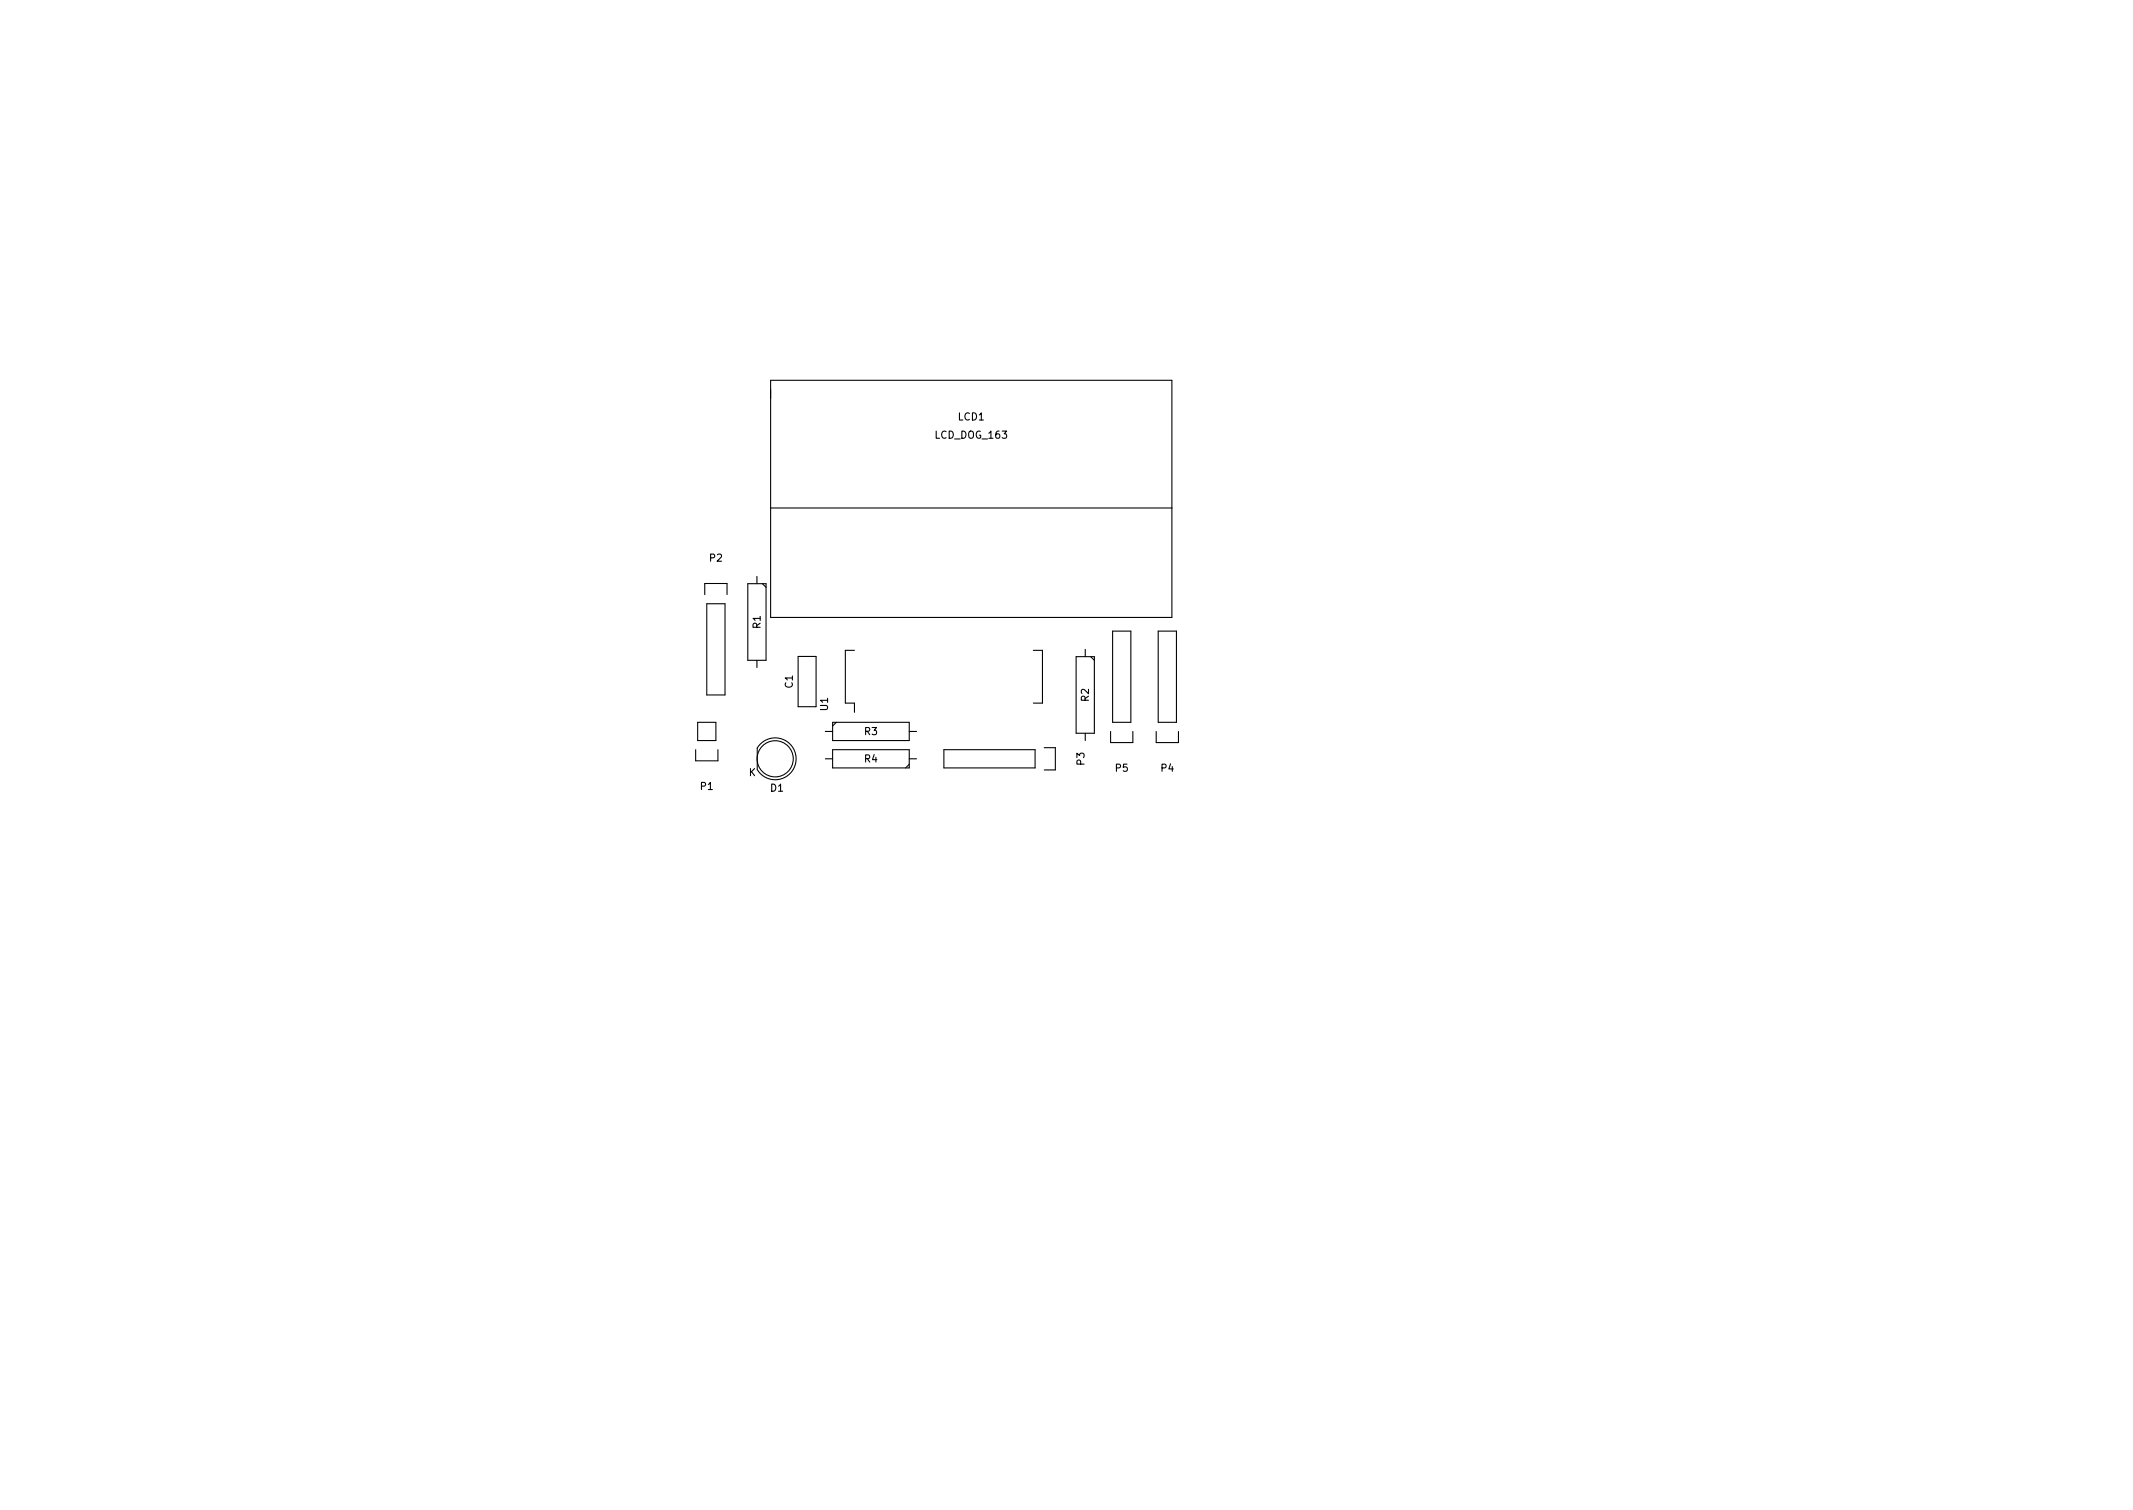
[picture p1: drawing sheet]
<svg xmlns="http://www.w3.org/2000/svg" width="297mm" height="210mm" viewBox="0 0 297 210" stroke-linecap="round" stroke-linejoin="round" font-family="sans-serif">
<defs><g id="words">
<g font-size="1.4">
<text x="133.4" y="58.5">LCD1</text>
<text x="130.3" y="61.1">LCD_DOG_163</text>
<text x="98.8" y="78.2">P2</text>
<text x="105.9" y="87.5" transform="rotate(-90 105.9 87.5)">R1</text>
<text x="110.4" y="95.8" transform="rotate(-90 110.4 95.8)">C1</text>
<text x="115.3" y="98.9" transform="rotate(-90 115.3 98.9)">U1</text>
<text x="151.6" y="97.7" transform="rotate(-90 151.6 97.7)">R2</text>
<text x="120.4" y="102.3">R3</text>
<text x="120.4" y="106.2">R4</text>
<text x="151" y="106.5" transform="rotate(-90 151 106.5)">P3</text>
<text x="155.4" y="107.4">P5</text>
<text x="161.7" y="107.4">P4</text>
<text x="97.6" y="110">P1</text>
<text x="104.3" y="108.1">K</text>
<text x="107.3" y="110.2">D1</text>
</g>
</g></defs>
<g fill="none" stroke="#000" stroke-width=".15">
<path d="M107.3 53h55.9v33h-55.9zM107.3 70.7h55.9M98.1 82.8v-1.6h3.1v1.6M98.4 84.1h2.6v12.7h-2.6zM104.1 81.3h2.6v10.6h-2.6zM105.4 80.3v1M105.4 91.9v1.1M106.2 81.3l.5 .5M111.1 91.4h2.5v7h-2.5zM119 90.6h-1.3v7.3h1.3v1.3M143.9 90.6h1.3v7.3h-1.3M149.9 91.4h2.5v10.7h-2.5z"/>
<path d="M151.1 90.4v1M151.9 91.4l.5 .5M154.9 87.9h2.6v12.7h-2.6zM161.3 87.9h2.5v12.7h-2.5zM96.9 104.4v1.5h3.1v-1.5M97.2 100.6h2.5v2.5h-2.5zM105.4 107.2v-3a2.92 2.92 0 0 1 4.4-.8 2.92 2.92 0 0 1 .1 4.5 2.92 2.92 0 0 1-4.4-.7M114.9 101.8h1.1M114.9 105.7h1.1M116 100.6h10.6v2.5h-10.6zM116 104.4h10.6v2.5h-10.6zM116.5 100.6l-.5 .5"/>
<path d="M126.6 101.8h1M126.6 105.7h1M126.6 106.4l-.5 .5M131.4 104.4h12.7v2.5h-12.7zM145.4 104.1h1.6v3.1h-1.6M151.1 102.1v1M154.7 101.8v1.6h3.1v-1.6M161 101.8v1.6h3.1v-1.6"/>
<circle cx="107.9" cy="105.7" r="2.52"/>
</g>
<use href="#words"/>
</svg>
